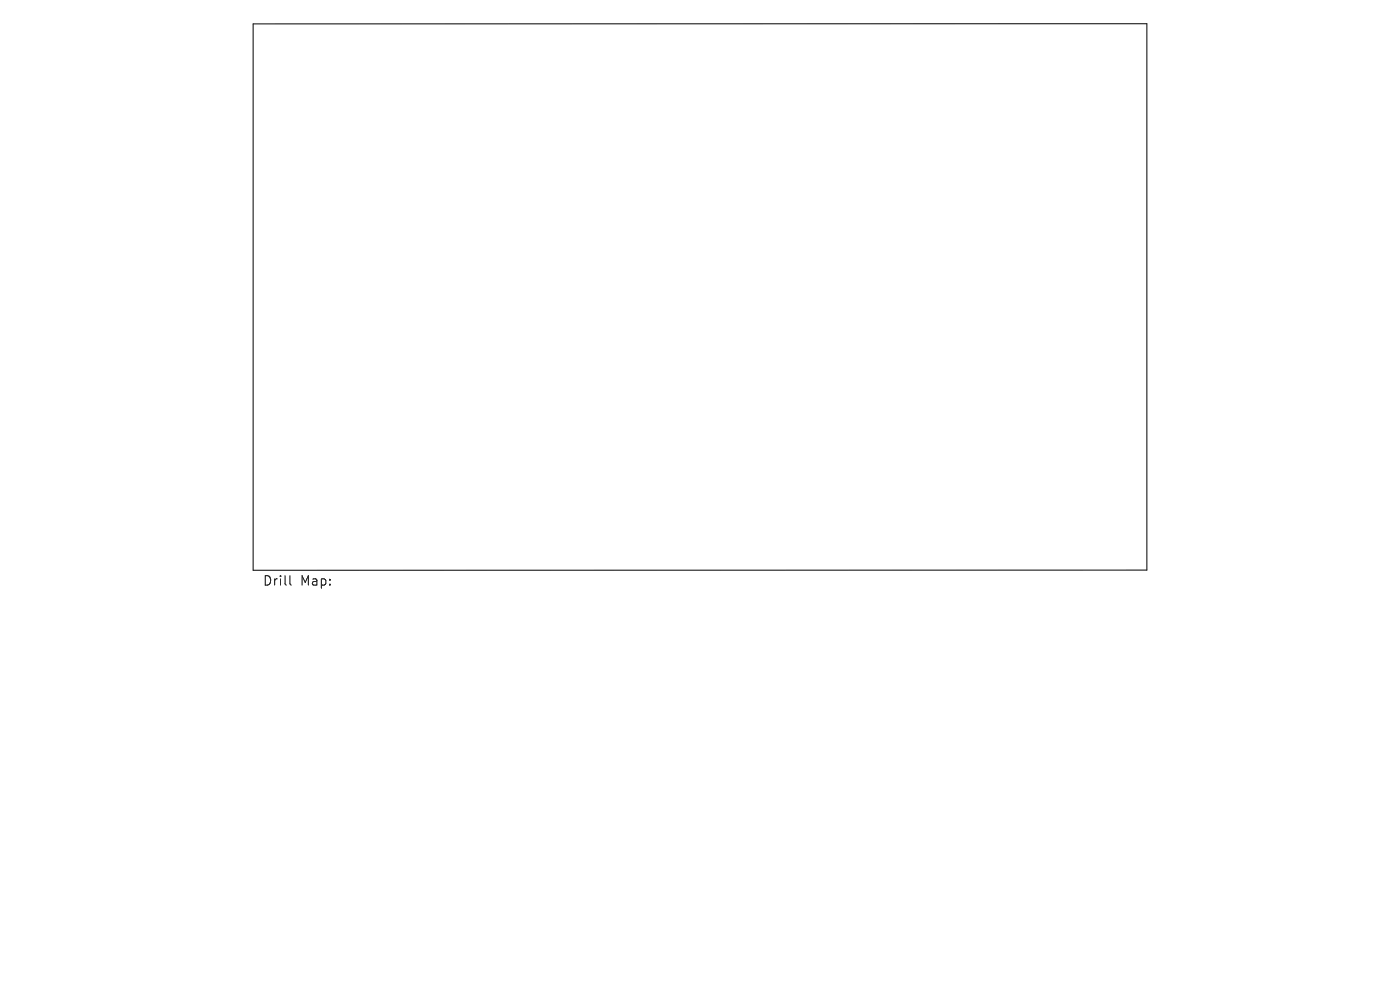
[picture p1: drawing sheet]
<svg xmlns="http://www.w3.org/2000/svg" width="297mm" height="210mm" viewBox="0 0 297 210" stroke-linecap="round" stroke-linejoin="round" font-family="sans-serif">
<defs><g id="words">
<g font-size="2.8">
<text x="55.7" y="124.5">Drill</text>
<text x="63.7" y="124.5">Map:</text>
</g>
</g></defs>
<path d="M53.7 5.1l189.6-.1v115.9l-189.6 .1zM61.5 122.1v1.7l.3 .3" fill="none" stroke="#000" stroke-width=".21"/>
<use href="#words"/>
</svg>
